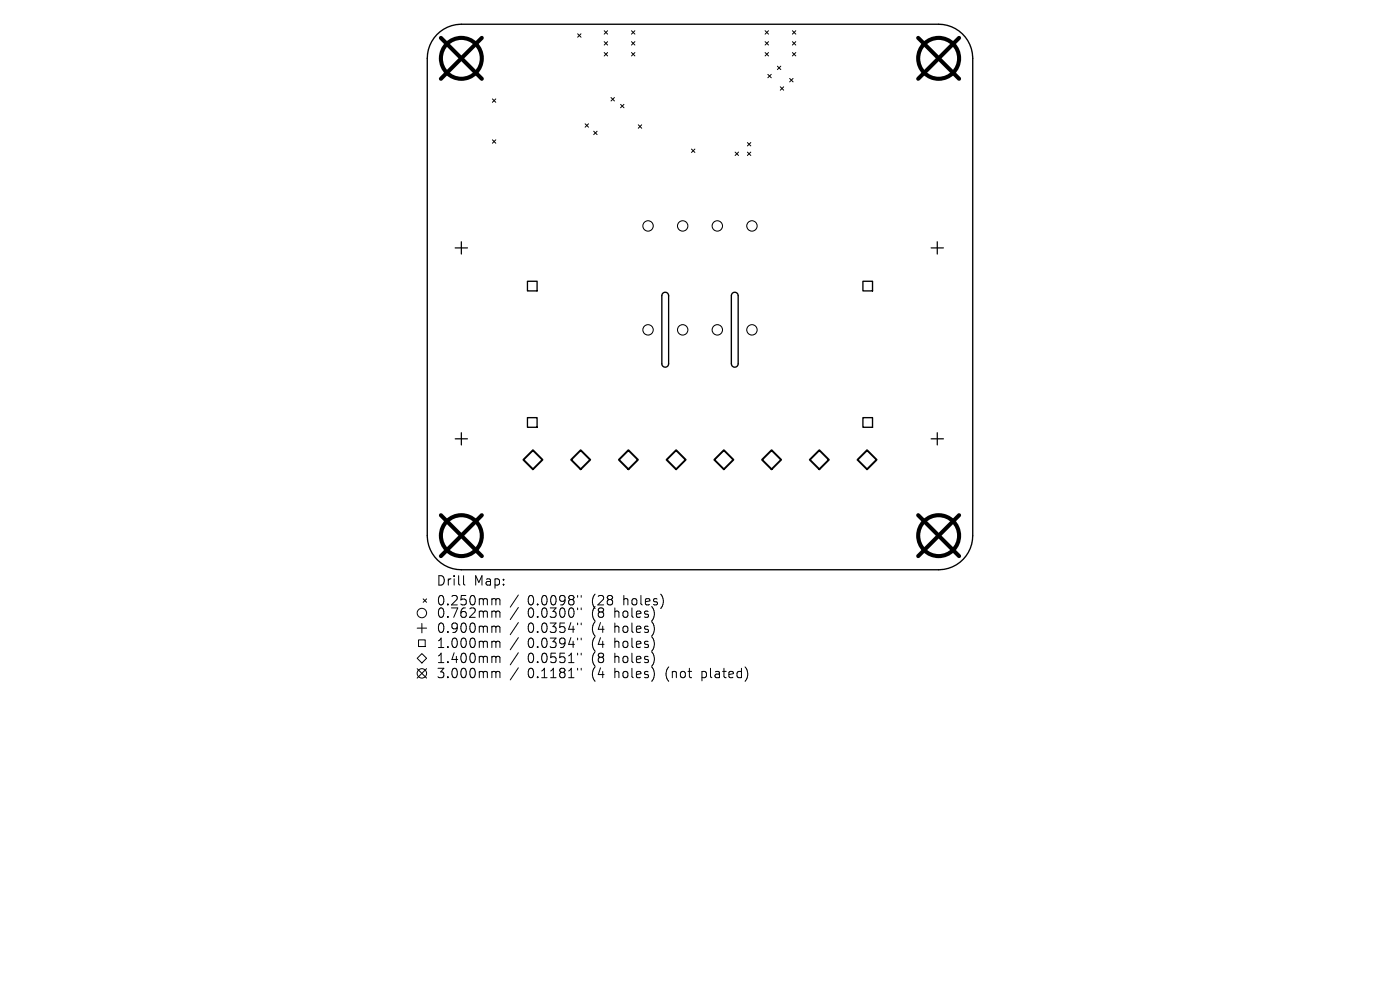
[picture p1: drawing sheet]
<svg xmlns="http://www.w3.org/2000/svg" width="297mm" height="210mm" viewBox="0 0 297 210" stroke-linecap="round" stroke-linejoin="round" font-family="sans-serif">
<defs><g id="words">
<g font-size="2.8">
<text x="92.5" y="124.5">Drill</text>
<text x="100.5" y="124.5">Map:</text>
<text x="92.5" y="128.7">0.250mm</text>
<text x="92.5" y="131.3">0.762mm</text>
<text x="111.9" y="128.7">0.0098&quot;</text>
<text x="111.9" y="131.3">0.0300&quot;</text>
<text x="125.7" y="128.7">(28</text>
<text x="125.7" y="131.3">(8</text>
<text x="130.6" y="131.3">holes)</text>
<text x="132.5" y="128.7">holes)</text>
<text x="92.5" y="134.5">0.900mm</text>
<text x="92.5" y="137.7">1.000mm</text>
<text x="111.9" y="134.5">0.0354&quot;</text>
<text x="111.9" y="137.7">0.0394&quot;</text>
<text x="125.7" y="134.5">(4</text>
<text x="125.7" y="137.7">(4</text>
<text x="130.6" y="134.5">holes)</text>
<text x="130.6" y="137.7">holes)</text>
<text x="92.5" y="140.9">1.400mm</text>
<text x="111.9" y="140.9">0.0551&quot;</text>
<text x="125.7" y="140.9">(8</text>
<text x="130.6" y="140.9">holes)</text>
<text x="92.5" y="144.1">3.000mm</text>
<text x="111.9" y="144.1">0.1181&quot;</text>
<text x="125.7" y="144.1">(4</text>
<text x="130.6" y="144.1">holes)</text>
<text x="141.7" y="144.1">(not</text>
<text x="149.5" y="144.1">plated)</text>
</g>
</g></defs>
<path d="M92.7 7.3a7.2 7.2 0 0 1 5.2-2.2h101.2a7.2 7.2 0 0 1 7.3 7.3v101.2a7.2 7.2 0 0 1-7.3 7.3h-101.2a7.2 7.2 0 0 1-7.3-7.3v-101.2a7.2 7.2 0 0 1 2.1-5.1zM111.9 59.7h2v2h-2zM183.1 59.7h2v2h-2zM140.6 62.2a.72 .72 0 0 1 .8-.2 .72 .72 0 0 1 .4 .7v14.5a.72 .72 0 0 1-.7 .7 .72 .72 0 0 1-.7-.7v-14.5zM155.4 62.2a.72 .72 0 0 1 .8-.2 .72 .72 0 0 1 .4 .7v14.5a.72 .72 0 0 1-.7 .7 .72 .72 0 0 1-.7-.7v-14.5zM111.9 88.6h2v2h-2zM183.1 88.6h2v2h-2z" fill="none" stroke="#000" stroke-width=".29"/>
<g fill="none" stroke="#000" stroke-width=".21">
<path d="M122.5 7.2l.8 .7M123.3 7.2l-.8 .7M128.2 6.5l.7 .7M128.2 8.8l.7 .8M128.2 11.1l.7 .8M128.9 6.5l-.7 .7M128.9 8.8l-.7 .8M128.9 11.1l-.7 .8M134 6.5l.7 .7M134 8.8l.7 .8M134 11.1l.7 .8M134.7 6.5l-.7 .7"/>
<path d="M134.7 8.8l-.7 .8M134.7 11.1l-.7 .8M162.3 6.5l.7 .7M162.3 8.8l.7 .8M162.3 11.1l.7 .8M162.9 15.8l.7 .7M163 6.5l-.7 .7M163 8.8l-.7 .8M163 11.1l-.7 .8M163.6 15.8l-.7 .7M164.9 14l.7 .8M165.5 18.4l.8 .7"/>
<path d="M165.6 14l-.7 .8M166.3 18.4l-.8 .7M167.5 16.6l.7 .8M168.1 6.5l.7 .7M168.1 8.8l.7 .8M168.1 11.1l.7 .8M168.2 16.6l-.7 .8M168.8 6.5l-.7 .7M168.8 8.8l-.7 .8M168.8 11.1l-.7 .8M104.5 21l.7 .7M104.5 29.7l.7 .7"/>
<path d="M105.2 21l-.7 .7M105.2 29.7l-.7 .7M124.1 26.3l.8 .7M124.9 26.3l-.8 .7M126 27.8l.7 .8M126.7 27.8l-.7 .8M129.6 20.7l.7 .7M130.3 20.7l-.7 .7M131.6 22.1l.8 .8M132.4 22.1l-.8 .8M135.4 26.5l.7 .7M136.1 26.5l-.7 .7"/>
<path d="M146.7 31.6l.7 .7M147.4 31.6l-.7 .7M156 32.3l.7 .7M156.7 32.3l-.7 .7M158.6 30.2l.7 .8M158.6 32.3l.7 .7M159.3 30.2l-.7 .8M159.3 32.3l-.7 .7M88.5 139.6l1-1 1 1-1 1zM88.5 133.2h2M88.8 135.7h1.4v1.5h-1.4zM89.5 132.2v2"/>
<path d="M89.8 127l.7 .8M90.5 127l-.7 .8M98.3 122.1v1.7l.3 .3M104.6 127l.5 .1 .1 .2M104.6 129.6h.3l.3 .3M104.6 132.8l.5 .1 .1 .2M104.6 136l.5 .1 .1 .2M104.6 139.2l.5 .1 .1 .2M105.2 127.3l.3-.3 .5 .1 .1 1.2M105.2 127.3v1M105.2 129.9v1.1M105.2 133.1v1.1"/>
<path d="M105.2 136.3v1.1M105.2 139.5v1.1M105.2 129.9l.3-.3 .5 .1 .1 1.3M105.2 133.1l.3-.3 .5 .1 .1 1.3M105.2 136.3l.3-.3 .5 .1 .1 1.3M105.2 139.5l.3-.3 .5 .1 .1 1.3M110 126.2l-1.8 2.6M110 128.9l-1.8 2.5M110 132.1l-1.8 2.5M110 135.3l-1.8 2.5M110 138.5l-1.8 2.5M122.5 126.3v.4"/>
<path d="M122.5 129v.3M122.5 132.2v.3M122.5 135.4v.3M122.5 138.6v.3M123.3 126.3v.4M123.3 129v.3M123.3 132.2v.3M123.3 135.4v.3M123.3 138.6v.3M88.5 141.8l2 2M90.5 141.8l-2 2M104.6 142.4h.3l.3 .3"/>
<path d="M105.2 142.7v1.1M105.2 142.7l.3-.3 .5 .1 .1 1.3M110 141.7l-1.8 2.5M122.5 141.8v.3M123.3 141.8v.3"/>
<circle cx="89.5" cy="130" r="1"/>
<circle cx="89.5" cy="142.8" r="1"/>
</g>
<g fill="none" stroke="#000" stroke-width=".22">
<circle cx="137.5" cy="47.9" r="1.1"/>
<circle cx="144.8" cy="47.9" r="1.1"/>
<circle cx="152.2" cy="47.9" r="1.1"/>
<circle cx="159.5" cy="47.9" r="1.1"/>
<circle cx="137.5" cy="70" r="1.1"/>
<circle cx="144.8" cy="70" r="1.1"/>
<circle cx="152.2" cy="70" r="1.1"/>
<circle cx="159.5" cy="70" r="1.1"/>
</g>
<path d="M96.6 52.6h2.6M97.9 51.3v2.6M197.5 52.6h2.6M198.8 51.3v2.6M96.6 93.1h2.6M97.9 91.8v2.6M197.5 93.1h2.6M198.8 91.8v2.6" fill="none" stroke="#000" stroke-width=".26"/>
<path d="M113.1 95.5l2 2-2 2.1-2.1-2.1zM121.2 97.5l2-2 2 2-2 2.1zM131.3 97.5l2-2 2 2-2 2.1zM141.4 97.5l2-2 2.1 2-2.1 2.1zM153.6 95.5l2 2-2 2.1-2.1-2.1zM161.7 97.5l2-2 2 2-2 2.1zM171.8 97.5l2-2 2 2-2 2.1zM181.9 97.5l2-2 2.1 2-2.1 2.1z" fill="none" stroke="#000" stroke-width=".41"/>
<g fill="none" stroke="#000" stroke-width=".87">
<path d="M93.5 8l8.7 8.7M102.2 8l-8.7 8.7M194.8 8l8.7 8.7M203.5 8l-8.7 8.7M93.5 109.3l8.7 8.7M102.2 109.3l-8.7 8.7M194.8 109.3l8.7 8.7M203.5 109.3l-8.7 8.7"/>
<circle cx="97.9" cy="12.4" r="4.3"/>
<circle cx="199.1" cy="12.4" r="4.3"/>
<circle cx="97.9" cy="113.6" r="4.3"/>
<circle cx="199.1" cy="113.6" r="4.3"/>
</g>
<use href="#words"/>
</svg>
